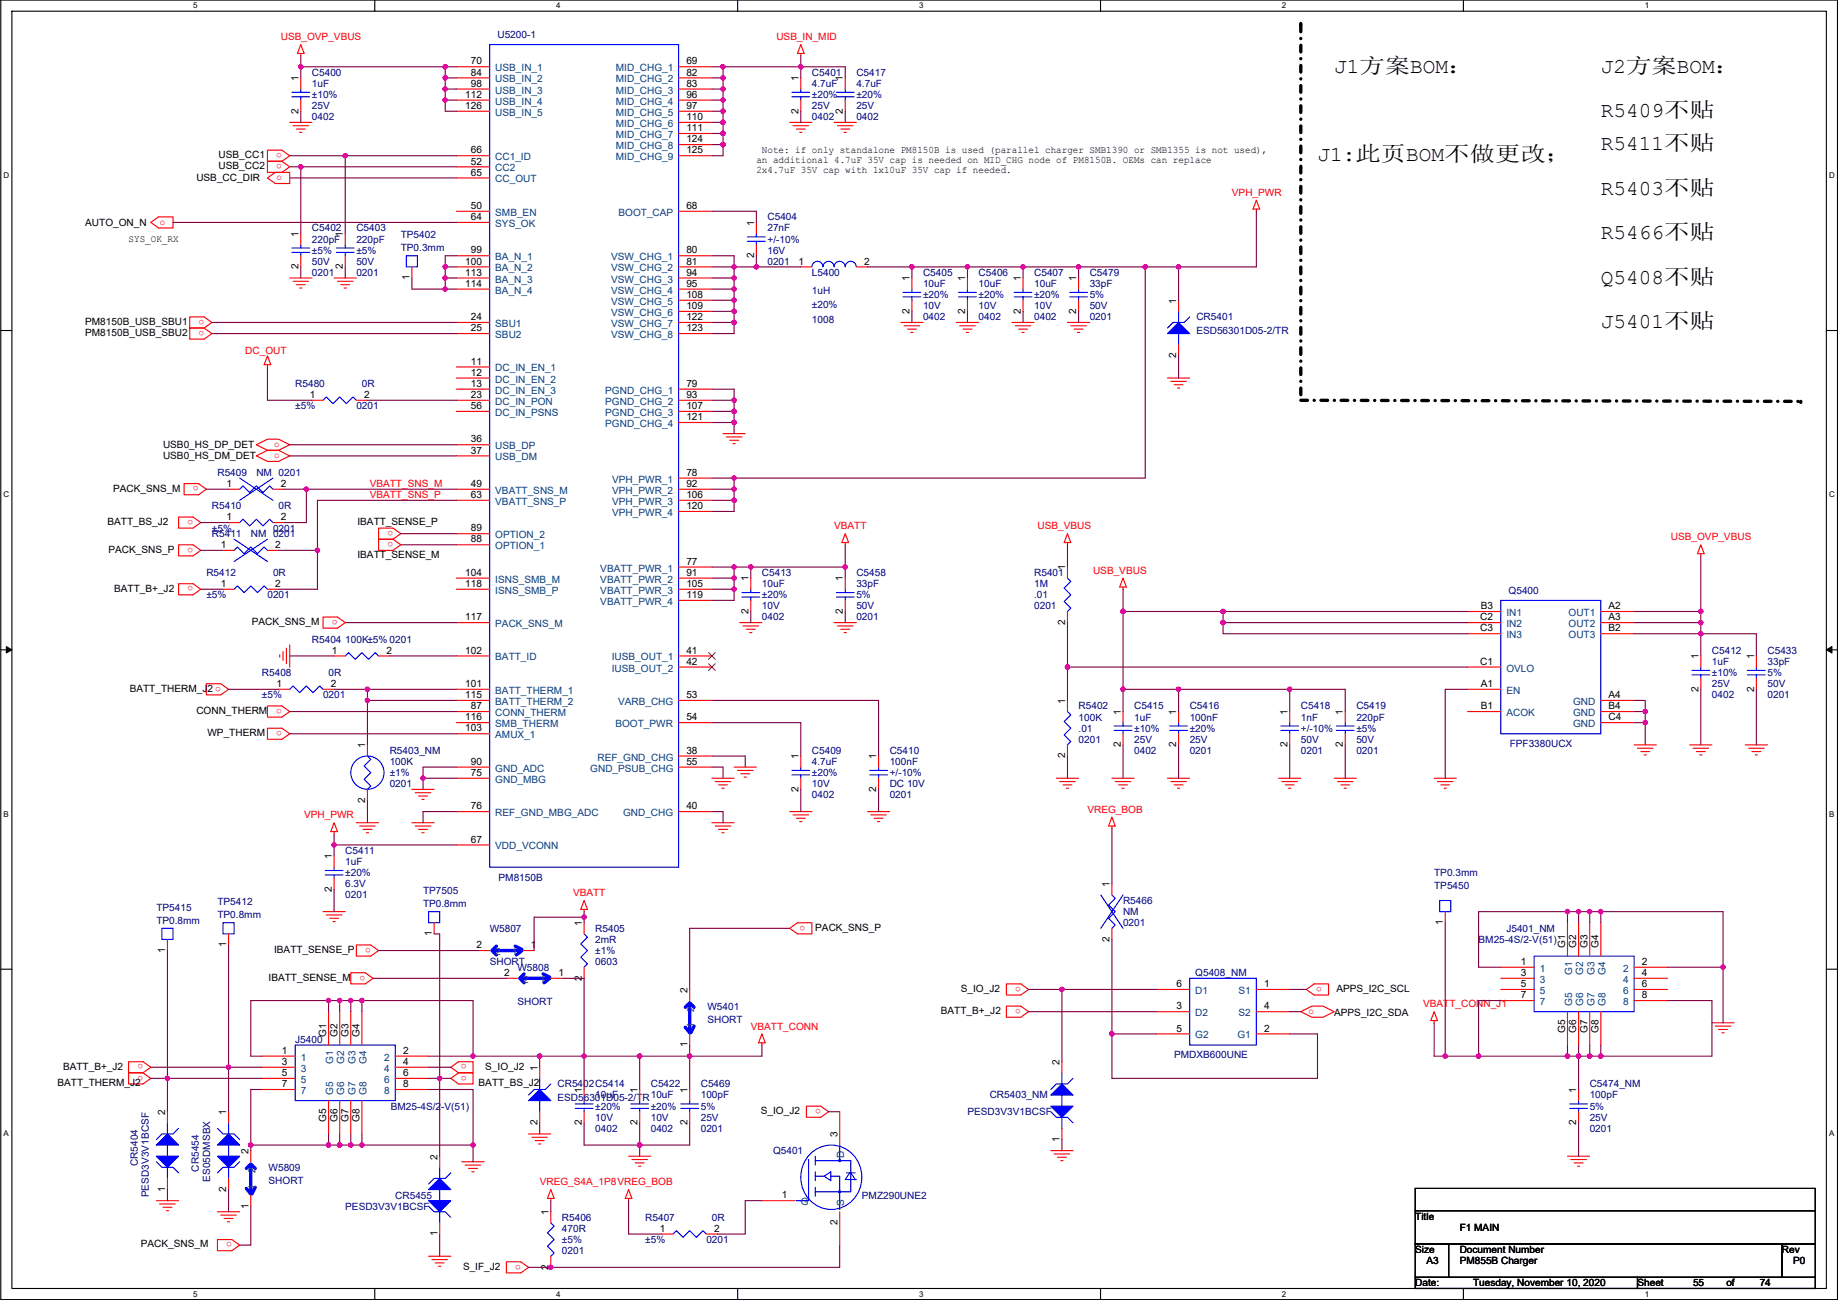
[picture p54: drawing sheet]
<svg xmlns="http://www.w3.org/2000/svg" width="420mm" height="297mm" viewBox="0 0 420 297" stroke-linecap="round" stroke-linejoin="round" font-family="sans-serif">
<defs><g id="words">
<g font-size="4.8">
<text x="305" y="16.6">J1方案BOM：</text>
<text x="365.9" y="16.6">J2方案BOM：</text>
<text x="365.9" y="26.7">R5409不贴</text>
<text x="365.9" y="34.4">R5411不贴</text>
<text x="301.2" y="36.9">J1:此页BOM不做更改；</text>
<text x="365.9" y="44.5">R5403不贴</text>
<text x="365.9" y="54.7">R5466不贴</text>
<text x="365.9" y="64.8">Q5408不贴</text>
<text x="365.9" y="75">J5401不贴</text>
</g>
<g font-size="2.3" fill="#f00">
<text x="64.2" y="9.2">USB_OVP_VBUS</text>
<text x="177.5" y="9.2">USB_IN_MID</text>
<text x="64.4" y="34.9" transform="rotate(180 64.4 34.9)">o</text>
<text x="63.2" y="41.2">o</text>
<text x="64.4" y="37.5" transform="rotate(180 64.4 37.5)">o</text>
<text x="281.6" y="44.7">VPH_PWR</text>
<text x="36.5" y="51.4">o</text>
<text x="46.7" y="75.6" transform="rotate(180 46.7 75.6)">o</text>
<text x="46.7" y="73" transform="rotate(180 46.7 73)">o</text>
<text x="56.1" y="80.8">DC_OUT</text>
<text x="62.7" y="102.2">o</text>
<text x="62.7" y="104.7">o</text>
<text x="45.4" y="111.1" transform="rotate(180 45.4 111.1)">o</text>
<text x="84.5" y="111.2">VBATT_SNS_M</text>
<text x="84.5" y="113.7">VBATT_SNS_P</text>
<text x="44.1" y="118.8" transform="rotate(180 44.1 118.8)">o</text>
<text x="44.1" y="125.1" transform="rotate(180 44.1 125.1)">o</text>
<text x="89.8" y="121.3" transform="rotate(180 89.8 121.3)">o</text>
<text x="89.8" y="123.8" transform="rotate(180 89.8 123.8)">o</text>
<text x="190.7" y="120.9">VBATT</text>
<text x="237.2" y="120.9">USB_VBUS</text>
<text x="381.9" y="123.5">USB_OVP_VBUS</text>
<text x="249.9" y="131.1">USB_VBUS</text>
<text x="44.1" y="134" transform="rotate(180 44.1 134)">o</text>
<text x="77.1" y="141.6" transform="rotate(180 77.1 141.6)">o</text>
<text x="50.5" y="156.9" transform="rotate(180 50.5 156.9)">o</text>
<text x="64.4" y="161.9" transform="rotate(180 64.4 161.9)">o</text>
<text x="64.4" y="167" transform="rotate(180 64.4 167)">o</text>
<text x="248.6" y="185.7">VREG_BOB</text>
<text x="69.5" y="187">VPH_PWR</text>
<text x="131" y="204.8">VBATT</text>
<text x="184.1" y="211.5" transform="rotate(180 184.1 211.5)">o</text>
<text x="84.8" y="216.6" transform="rotate(180 84.8 216.6)">o</text>
<text x="83.5" y="222.9" transform="rotate(180 83.5 222.9)">o</text>
<text x="233.4" y="225.4" transform="rotate(180 233.4 225.4)">o</text>
<text x="302.2" y="225.4" transform="rotate(180 302.2 225.4)">o</text>
<text x="233.4" y="230.5" transform="rotate(180 233.4 230.5)">o</text>
<text x="299.1" y="231.7">o</text>
<text x="325.3" y="230.2">VBATT_CONN_J1</text>
<text x="171.6" y="235.2">VBATT_CONN</text>
<text x="32.7" y="245.8" transform="rotate(180 32.7 245.8)">o</text>
<text x="32.7" y="243.2" transform="rotate(180 32.7 243.2)">o</text>
<text x="106.6" y="243.2" transform="rotate(180 106.6 243.2)">o</text>
<text x="106.6" y="245.8" transform="rotate(180 106.6 245.8)">o</text>
<text x="187.6" y="253.4" transform="rotate(180 187.6 253.4)">o</text>
<text x="123.4" y="270.8">VREG_S4A_1P8VREG_BOB</text>
<text x="53" y="283.9" transform="rotate(180 53 283.9)">o</text>
<text x="119.1" y="288.9" transform="rotate(180 119.1 288.9)">o</text>
</g>
<g font-size="2.3" fill="#000080">
<text x="113.7" y="8.7">U5200-1</text>
<text x="71.3" y="17.3">C5400</text>
<text x="185.6" y="17.3">C5401</text>
<text x="195.8" y="17.3">C5417</text>
<text x="71.3" y="19.9">1uF</text>
<text x="71.3" y="22.4">±10%</text>
<text x="185.6" y="19.9">4.7uF</text>
<text x="185.6" y="22.4">±20%</text>
<text x="195.8" y="19.9">4.7uF</text>
<text x="195.8" y="22.4">±20%</text>
<text x="71.3" y="27.5">0402</text>
<text x="71.3" y="24.9">25V</text>
<text x="185.6" y="27.5">0402</text>
<text x="185.6" y="24.9">25V</text>
<text x="195.8" y="27.5">0402</text>
<text x="195.8" y="24.9">25V</text>
<text x="71.3" y="52.9">C5402</text>
<text x="81.5" y="52.9">C5403</text>
<text x="175.4" y="50.3">C5404</text>
<text x="175.4" y="52.9">27nF</text>
<text x="71.3" y="55.4">220pF</text>
<text x="71.3" y="58">±5%</text>
<text x="81.5" y="55.4">220pF</text>
<text x="81.5" y="58">±5%</text>
<text x="91.6" y="54.4">TP5402</text>
<text x="91.6" y="57.4">TP0.3mm</text>
<text x="175.4" y="58">16V</text>
<text x="175.4" y="55.4">+/-10%</text>
<text x="71.3" y="63">0201</text>
<text x="71.3" y="60.5">50V</text>
<text x="81.5" y="63">0201</text>
<text x="81.5" y="60.5">50V</text>
<text x="175.4" y="60.5">0201</text>
<text x="185.6" y="63">L5400</text>
<text x="211" y="63">C5405</text>
<text x="211" y="65.6">10uF</text>
<text x="223.7" y="63">C5406</text>
<text x="223.7" y="65.6">10uF</text>
<text x="236.4" y="63">C5407</text>
<text x="236.4" y="65.6">10uF</text>
<text x="249.1" y="63">C5479</text>
<text x="249.1" y="65.6">33pF</text>
<text x="185.6" y="67.1">1uH</text>
<text x="185.6" y="70.4">±20%</text>
<text x="211" y="70.7">10V</text>
<text x="211" y="68.1">±20%</text>
<text x="223.7" y="70.7">10V</text>
<text x="223.7" y="68.1">±20%</text>
<text x="236.4" y="70.7">10V</text>
<text x="236.4" y="68.1">±20%</text>
<text x="249.1" y="70.7">50V</text>
<text x="249.1" y="68.1">5%</text>
<text x="185.6" y="73.7">1008</text>
<text x="211" y="73.2">0402</text>
<text x="223.7" y="73.2">0402</text>
<text x="236.4" y="73.2">0402</text>
<text x="249.1" y="73.2">0201</text>
<text x="273.5" y="73.2">CR5401</text>
<text x="273.5" y="76.2">ESD56301D05-2/TR</text>
<text x="67.5" y="88.4">R5480</text>
<text x="82.7" y="88.4">0R</text>
<text x="67.5" y="93.5">±5%</text>
<text x="81.5" y="93.5">0201</text>
<text x="49.7" y="108.8">R5409</text>
<text x="58.6" y="108.8">NM 0201</text>
<text x="48.4" y="116.4">R5410</text>
<text x="63.7" y="116.4">0R</text>
<text x="48.4" y="121.5">±5%</text>
<text x="48.4" y="122.7">R5411</text>
<text x="57.3" y="122.7">NM 0201</text>
<text x="62.4" y="121.5">0201</text>
<text x="47.2" y="131.6">R5412</text>
<text x="62.4" y="131.6">0R</text>
<text x="174.2" y="131.6">C5413</text>
<text x="195.8" y="131.6">C5458</text>
<text x="236.4" y="131.6">R5401</text>
<text x="47.2" y="136.7">±5%</text>
<text x="61.1" y="136.7">0201</text>
<text x="174.2" y="134.2">10uF</text>
<text x="174.2" y="136.7">±20%</text>
<text x="195.8" y="134.2">33pF</text>
<text x="195.8" y="136.7">5%</text>
<text x="236.4" y="134.2">1M</text>
<text x="236.4" y="136.7">.01</text>
<text x="344.9" y="135.7">Q5400</text>
<text x="174.2" y="141.8">0402</text>
<text x="174.2" y="139.2">10V</text>
<text x="195.8" y="141.8">0201</text>
<text x="195.8" y="139.2">50V</text>
<text x="236.4" y="139.2">0201</text>
<text x="71.3" y="146.9">R5404 100K±5% 0201</text>
<text x="391.3" y="149.4">C5412</text>
<text x="404" y="149.4">C5433</text>
<text x="59.9" y="154.5">R5408</text>
<text x="75.1" y="154.5">0R</text>
<text x="391.3" y="151.9">1uF</text>
<text x="391.3" y="154.5">±10%</text>
<text x="404" y="151.9">33pF</text>
<text x="404" y="154.5">5%</text>
<text x="59.9" y="159.6">±5%</text>
<text x="73.8" y="159.6">0201</text>
<text x="391.3" y="159.6">0402</text>
<text x="391.3" y="157">25V</text>
<text x="404" y="159.6">0201</text>
<text x="404" y="157">50V</text>
<text x="246.6" y="162.1">R5402</text>
<text x="246.6" y="164.6">100K</text>
<text x="246.6" y="167.2">.01</text>
<text x="259.3" y="162.1">C5415</text>
<text x="259.3" y="164.6">1uF</text>
<text x="259.3" y="167.2">±10%</text>
<text x="272" y="162.1">C5416</text>
<text x="272" y="164.6">100nF</text>
<text x="272" y="167.2">±20%</text>
<text x="297.4" y="162.1">C5418</text>
<text x="297.4" y="164.6">1nF</text>
<text x="297.4" y="167.2">+/-10%</text>
<text x="310.1" y="162.1">C5419</text>
<text x="310.1" y="164.6">220pF</text>
<text x="310.1" y="167.2">±5%</text>
<text x="89.1" y="172.3">R5403_NM</text>
<text x="185.6" y="172.3">C5409</text>
<text x="203.4" y="172.3">C5410</text>
<text x="246.6" y="169.7">0201</text>
<text x="259.3" y="172.3">0402</text>
<text x="259.3" y="169.7">25V</text>
<text x="272" y="172.3">0201</text>
<text x="272" y="169.7">25V</text>
<text x="297.4" y="172.3">0201</text>
<text x="297.4" y="169.7">50V</text>
<text x="310.1" y="172.3">0201</text>
<text x="310.1" y="169.7">50V</text>
<text x="345.1" y="170.7">FPF3380UCX</text>
<text x="89.1" y="174.8">100K</text>
<text x="89.1" y="177.3">±1%</text>
<text x="89.1" y="179.9">0201</text>
<text x="185.6" y="174.8">4.7uF</text>
<text x="185.6" y="179.9">10V</text>
<text x="185.6" y="177.3">±20%</text>
<text x="203.4" y="174.8">100nF</text>
<text x="203.4" y="179.9">DC 10V</text>
<text x="203.4" y="177.3">+/-10%</text>
<text x="185.6" y="182.4">0402</text>
<text x="203.4" y="182.4">0201</text>
<text x="78.9" y="195.1">C5411</text>
<text x="78.9" y="197.7">1uF</text>
<text x="78.9" y="202.7">6.3V</text>
<text x="78.9" y="200.2">±20%</text>
<text x="114" y="201.2">PM8150B</text>
<text x="327.8" y="203.2">TP5450</text>
<text x="327.8" y="200.2">TP0.3mm</text>
<text x="35.7" y="208.1">TP5415</text>
<text x="49.7" y="206.8">TP5412</text>
<text x="49.7" y="209.8">TP0.8mm</text>
<text x="78.9" y="205.3">0201</text>
<text x="96.7" y="204.3">TP7505</text>
<text x="96.7" y="207.3">TP0.8mm</text>
<text x="256.7" y="206.5">R5466</text>
<text x="256.7" y="209.1">NM</text>
<text x="35.7" y="211.1">TP0.8mm</text>
<text x="111.9" y="212.9">W5807</text>
<text x="136.1" y="212.9">R5405</text>
<text x="136.1" y="215.4">2mR</text>
<text x="256.7" y="211.6">0201</text>
<text x="338" y="215.4">BM25-4S/2-V(51)</text>
<text x="344.3" y="212.9">J5401_NM</text>
<text x="111.9" y="220.5">SHORT</text>
<text x="118.3" y="221.8">W5808</text>
<text x="136.1" y="218">±1%</text>
<text x="136.1" y="220.5">0603</text>
<text x="273.2" y="223.1">Q5408_NM</text>
<text x="118.3" y="229.7">SHORT</text>
<text x="161.7" y="230.7">W5401</text>
<text x="161.7" y="233.7">SHORT</text>
<text x="67.5" y="238.3">J5400</text>
<text x="268.4" y="241.9">PMDXB600UNE</text>
<text x="127.4" y="248.5">CR5402C5414</text>
<text x="127.4" y="251.5">ESD56301D05-2/TR10uF</text>
<text x="136.1" y="251">10uF</text>
<text x="148.8" y="248.5">C5422</text>
<text x="160.2" y="248.5">C5469</text>
<text x="160.2" y="251">100pF</text>
<text x="226.2" y="251">CR5403_NM</text>
<text x="363.4" y="248.5">C5474_NM</text>
<text x="363.4" y="251">100pF</text>
<text x="89.3" y="253.5">BM25-4S/2-V(51)</text>
<text x="136.1" y="256.1">10V</text>
<text x="136.1" y="253.5">±20%</text>
<text x="148.8" y="256.1">10V</text>
<text x="148.8" y="253.5">±20%</text>
<text x="160.2" y="256.1">25V</text>
<text x="160.2" y="253.5">5%</text>
<text x="221.2" y="254.8">PESD3V3V1BCSF</text>
<text x="363.4" y="256.1">25V</text>
<text x="363.4" y="253.5">5%</text>
<text x="136.1" y="258.6">0402</text>
<text x="148.8" y="258.6">0402</text>
<text x="160.2" y="258.6">0201</text>
<text x="176.7" y="263.7">Q5401</text>
<text x="363.4" y="258.6">0201</text>
<text x="31.5" y="266.5" transform="rotate(-90 31.5 266.5)">CR5404</text>
<text x="45.5" y="267.7" transform="rotate(-90 45.5 267.7)">CR5454</text>
<text x="61.4" y="267.5">W5809</text>
<text x="34" y="273.6" transform="rotate(-90 34 273.6)">PESD3V3V1BCSF</text>
<text x="48" y="270" transform="rotate(-90 48 270)">ES05DMSBX</text>
<text x="61.4" y="270.6">SHORT</text>
<text x="90.3" y="273.9">CR5455</text>
<text x="197" y="273.9">PMZ290UNE2</text>
<text x="78.9" y="276.4">PESD3V3V1BCSF</text>
<text x="128.4" y="278.9">R5406</text>
<text x="128.4" y="281.5">470R</text>
<text x="147.5" y="278.9">R5407</text>
<text x="162.7" y="278.9">0R</text>
<text x="128.4" y="284">±5%</text>
<text x="128.4" y="286.6">0201</text>
<text x="147.5" y="284">±5%</text>
<text x="161.5" y="284">0201</text>
</g>
<g font-size="2.3">
<text x="107.6" y="14.7">70</text>
<text x="107.6" y="17.3">84</text>
<text x="156.9" y="14.7">69</text>
<text x="156.9" y="17.3">82</text>
<text x="68.2" y="18.6" transform="rotate(-90 68.2 18.6)">1</text>
<text x="106.4" y="22.4">112</text>
<text x="107.6" y="19.8">98</text>
<text x="156.9" y="19.8">83</text>
<text x="156.9" y="22.4">96</text>
<text x="182.5" y="18.6" transform="rotate(-90 182.5 18.6)">1</text>
<text x="192.7" y="18.6" transform="rotate(-90 192.7 18.6)">1</text>
<text x="68.2" y="26" transform="rotate(-90 68.2 26)">2</text>
<text x="106.4" y="24.9">126</text>
<text x="156.9" y="24.9">97</text>
<text x="156.9" y="27.4">110</text>
<text x="156.9" y="30">111</text>
<text x="182.5" y="26" transform="rotate(-90 182.5 26)">2</text>
<text x="192.7" y="26" transform="rotate(-90 192.7 26)">2</text>
<text x="107.6" y="35.1">66</text>
<text x="156.9" y="32.5">124</text>
<text x="156.9" y="35.1">125</text>
<text x="174.2" y="34.9">Note: if only standalone PM8150B is used (parallel charger SMB1390 or SMB1355 is not used),</text>
<text x="44.9" y="41.4">USB_CC_DIR</text>
<text x="50" y="38.7">USB_CC2</text>
<text x="50" y="36.1">USB_CC1</text>
<text x="107.6" y="37.6">52</text>
<text x="107.6" y="40.1">65</text>
<text x="172.9" y="37.1">an additional 4.7uF 35V cap is needed on MID_CHG node of PM8150B. OEMs can replace</text>
<text x="172.9" y="39.4">2x4.7uF 35V cap with 1x10uF 35V cap if needed.</text>
<text x="107.6" y="47.8">50</text>
<text x="156.9" y="47.8">68</text>
<text x="19.5" y="51.6">AUTO_ON_N</text>
<text x="107.6" y="50.3">64</text>
<text x="172.4" y="51.6" transform="rotate(-90 172.4 51.6)">1</text>
<text x="29.4" y="55.2">SYS_OK_RX</text>
<text x="68.2" y="54.1" transform="rotate(-90 68.2 54.1)">1</text>
<text x="78.4" y="54.1" transform="rotate(-90 78.4 54.1)">1</text>
<text x="107.6" y="57.9">99</text>
<text x="156.9" y="57.9">80</text>
<text x="172.4" y="59" transform="rotate(-90 172.4 59)">2</text>
<text x="68.2" y="61.5" transform="rotate(-90 68.2 61.5)">2</text>
<text x="78.4" y="61.5" transform="rotate(-90 78.4 61.5)">2</text>
<text x="93.6" y="64.1" transform="rotate(-90 93.6 64.1)">1</text>
<text x="106.4" y="60.5">100</text>
<text x="106.4" y="63">113</text>
<text x="106.4" y="65.5">114</text>
<text x="156.9" y="60.5">81</text>
<text x="156.9" y="63">94</text>
<text x="156.9" y="65.5">95</text>
<text x="182.6" y="60.5">1</text>
<text x="197.5" y="60.5">2</text>
<text x="207.9" y="64.3" transform="rotate(-90 207.9 64.3)">1</text>
<text x="220.6" y="64.3" transform="rotate(-90 220.6 64.3)">1</text>
<text x="233.3" y="64.3" transform="rotate(-90 233.3 64.3)">1</text>
<text x="246" y="64.3" transform="rotate(-90 246 64.3)">1</text>
<text x="156.9" y="68.1">108</text>
<text x="156.9" y="70.6">109</text>
<text x="207.9" y="71.7" transform="rotate(-90 207.9 71.7)">2</text>
<text x="220.6" y="71.7" transform="rotate(-90 220.6 71.7)">2</text>
<text x="233.3" y="71.7" transform="rotate(-90 233.3 71.7)">2</text>
<text x="246" y="71.7" transform="rotate(-90 246 71.7)">2</text>
<text x="268.9" y="69.4" transform="rotate(-90 268.9 69.4)">1</text>
<text x="19.5" y="76.8">PM8150B_USB_SBU2</text>
<text x="19.5" y="74.2">PM8150B_USB_SBU1</text>
<text x="107.6" y="73.2">24</text>
<text x="107.6" y="75.7">25</text>
<text x="156.9" y="73.2">122</text>
<text x="156.9" y="75.7">123</text>
<text x="107.6" y="83.3">11</text>
<text x="268.9" y="81.8" transform="rotate(-90 268.9 81.8)">2</text>
<text x="107.6" y="85.9">12</text>
<text x="107.6" y="88.4">13</text>
<text x="156.9" y="88.4">79</text>
<text x="70.8" y="90.9">1</text>
<text x="83.2" y="90.9">2</text>
<text x="107.6" y="90.9">23</text>
<text x="107.6" y="93.5">56</text>
<text x="156.9" y="90.9">93</text>
<text x="156.9" y="93.5">107</text>
<text x="107.6" y="101.1">36</text>
<text x="156.9" y="96">121</text>
<text x="37.3" y="102.4">USB0_HS_DP_DET</text>
<text x="37.3" y="104.9">USB0_HS_DM_DET</text>
<text x="107.6" y="103.6">37</text>
<text x="25.8" y="112.3">PACK_SNS_M</text>
<text x="51.7" y="111.3">1</text>
<text x="64.2" y="111.3">2</text>
<text x="107.6" y="111.3">49</text>
<text x="107.6" y="113.8">63</text>
<text x="156.9" y="108.7">78</text>
<text x="156.9" y="111.3">92</text>
<text x="156.9" y="113.8">106</text>
<text x="24.6" y="119.9">BATT_BS_J2</text>
<text x="51.7" y="118.9">1</text>
<text x="64.2" y="118.9">2</text>
<text x="81.7" y="119.9">IBATT_SENSE_P</text>
<text x="156.9" y="116.3">120</text>
<text x="50.5" y="125.2">1</text>
<text x="62.9" y="125.2">2</text>
<text x="107.6" y="121.4">89</text>
<text x="107.6" y="124">88</text>
<text x="24.8" y="126.3">PACK_SNS_P</text>
<text x="81.7" y="127.6">IBATT_SENSE_M</text>
<text x="106.4" y="131.6">104</text>
<text x="156.9" y="129">77</text>
<text x="156.9" y="131.6">91</text>
<text x="243.5" y="130.3" transform="rotate(-90 243.5 130.3)">1</text>
<text x="26.1" y="135.2">BATT_B+_J2</text>
<text x="50.5" y="134.1">1</text>
<text x="62.9" y="134.1">2</text>
<text x="106.4" y="134.1">118</text>
<text x="156.9" y="134.1">105</text>
<text x="156.9" y="136.7">119</text>
<text x="171.1" y="132.9" transform="rotate(-90 171.1 132.9)">1</text>
<text x="192.7" y="132.9" transform="rotate(-90 192.7 132.9)">1</text>
<text x="57.6" y="142.8">PACK_SNS_M</text>
<text x="106.4" y="141.7">117</text>
<text x="171.1" y="140.3" transform="rotate(-90 171.1 140.3)">2</text>
<text x="192.7" y="140.3" transform="rotate(-90 192.7 140.3)">2</text>
<text x="243.5" y="142.8" transform="rotate(-90 243.5 142.8)">2</text>
<text x="338.4" y="141.7">C2</text>
<text x="338.5" y="139.2">B3</text>
<text x="367.7" y="139.2">A2</text>
<text x="367.7" y="141.7">A3</text>
<text x="75.9" y="149.4">1</text>
<text x="88.3" y="149.4">2</text>
<text x="106.4" y="149.4">102</text>
<text x="156.9" y="149.4">41</text>
<text x="338.4" y="144.3">C3</text>
<text x="367.7" y="144.3">B2</text>
<text x="156.9" y="151.9">42</text>
<text x="338.4" y="151.9">C1</text>
<text x="388.3" y="150.6" transform="rotate(-90 388.3 150.6)">1</text>
<text x="401" y="150.6" transform="rotate(-90 401 150.6)">1</text>
<text x="29.6" y="158">BATT_THERM_J2</text>
<text x="63.2" y="157">1</text>
<text x="75.6" y="157">2</text>
<text x="106.4" y="157">101</text>
<text x="106.4" y="159.5">115</text>
<text x="156.9" y="159.5">53</text>
<text x="243.5" y="160.8" transform="rotate(-90 243.5 160.8)">1</text>
<text x="338.5" y="157">A1</text>
<text x="367.7" y="159.5">A4</text>
<text x="388.3" y="158" transform="rotate(-90 388.3 158)">2</text>
<text x="401" y="158" transform="rotate(-90 401 158)">2</text>
<text x="44.9" y="163.1">CONN_THERM</text>
<text x="106.4" y="164.6">116</text>
<text x="106.4" y="167.1">103</text>
<text x="107.6" y="162.1">87</text>
<text x="156.9" y="164.6">54</text>
<text x="256.2" y="163.3" transform="rotate(-90 256.2 163.3)">1</text>
<text x="268.9" y="163.3" transform="rotate(-90 268.9 163.3)">1</text>
<text x="294.3" y="163.3" transform="rotate(-90 294.3 163.3)">1</text>
<text x="307" y="163.3" transform="rotate(-90 307 163.3)">1</text>
<text x="338.5" y="162.1">B1</text>
<text x="367.7" y="162.1">B4</text>
<text x="367.7" y="164.6">C4</text>
<text x="47.4" y="168.2">WP_THERM</text>
<text x="83.5" y="171" transform="rotate(-90 83.5 171)">1</text>
<text x="156.9" y="172.2">38</text>
<text x="182.5" y="173.5" transform="rotate(-90 182.5 173.5)">1</text>
<text x="200.3" y="173.5" transform="rotate(-90 200.3 173.5)">1</text>
<text x="243.5" y="173.3" transform="rotate(-90 243.5 173.3)">2</text>
<text x="256.2" y="170.7" transform="rotate(-90 256.2 170.7)">2</text>
<text x="268.9" y="170.7" transform="rotate(-90 268.9 170.7)">2</text>
<text x="294.3" y="170.7" transform="rotate(-90 294.3 170.7)">2</text>
<text x="307" y="170.7" transform="rotate(-90 307 170.7)">2</text>
<text x="107.6" y="174.8">90</text>
<text x="107.6" y="177.3">75</text>
<text x="156.9" y="174.8">55</text>
<text x="83.5" y="183.4" transform="rotate(-90 83.5 183.4)">2</text>
<text x="107.6" y="184.9">76</text>
<text x="156.9" y="184.9">40</text>
<text x="182.5" y="180.9" transform="rotate(-90 182.5 180.9)">2</text>
<text x="200.3" y="180.9" transform="rotate(-90 200.3 180.9)">2</text>
<text x="75.9" y="196.4" transform="rotate(-90 75.9 196.4)">1</text>
<text x="107.6" y="192.5">67</text>
<text x="75.9" y="203.8" transform="rotate(-90 75.9 203.8)">2</text>
<text x="253.6" y="202.7" transform="rotate(-90 253.6 202.7)">1</text>
<text x="98.7" y="213.9" transform="rotate(-90 98.7 213.9)">1</text>
<text x="133" y="211.6" transform="rotate(-90 133 211.6)">1</text>
<text x="186.4" y="212.6">PACK_SNS_P</text>
<text x="253.6" y="215.2" transform="rotate(-90 253.6 215.2)">2</text>
<text x="329.8" y="211.4" transform="rotate(-90 329.8 211.4)">1</text>
<text x="37.8" y="217.7" transform="rotate(-90 37.8 217.7)">1</text>
<text x="51.7" y="216.5" transform="rotate(-90 51.7 216.5)">1</text>
<text x="62.7" y="217.7">IBATT_SENSE_P</text>
<text x="108.9" y="216.7">2</text>
<text x="121.3" y="216.7">1</text>
<text x="347.7" y="220.5">1</text>
<text x="357.8" y="216.7" transform="rotate(-90 357.8 216.7)">G1</text>
<text x="360.3" y="216.7" transform="rotate(-90 360.3 216.7)">G2</text>
<text x="362.9" y="216.7" transform="rotate(-90 362.9 216.7)">G3</text>
<text x="365.4" y="216.7" transform="rotate(-90 365.4 216.7)">G4</text>
<text x="375.3" y="220.5">2</text>
<text x="61.4" y="224.1">IBATT_SENSE_M</text>
<text x="115.2" y="223">2</text>
<text x="127.7" y="223">1</text>
<text x="133" y="224.1" transform="rotate(-90 133 224.1)">2</text>
<text x="157.1" y="226.8" transform="rotate(-90 157.1 226.8)">2</text>
<text x="219.6" y="226.6">S_IO_J2</text>
<text x="268.9" y="225.6">6</text>
<text x="289" y="225.6">1</text>
<text x="305.5" y="226.6">APPS_I2C_SCL</text>
<text x="347.7" y="223">3</text>
<text x="347.7" y="225.6">5</text>
<text x="375.3" y="225.6">6</text>
<text x="375.3" y="223">4</text>
<text x="215.1" y="231.7">BATT_B+_J2</text>
<text x="268.9" y="230.6">3</text>
<text x="289" y="230.6">4</text>
<text x="305" y="232.2">APPS_I2C_SDA</text>
<text x="347.7" y="228.1">7</text>
<text x="375.3" y="228.1">8</text>
<text x="74.6" y="237" transform="rotate(-90 74.6 237)">G1</text>
<text x="77.1" y="237" transform="rotate(-90 77.1 237)">G2</text>
<text x="79.7" y="237" transform="rotate(-90 79.7 237)">G3</text>
<text x="82.2" y="237" transform="rotate(-90 82.2 237)">G4</text>
<text x="157.1" y="239.3" transform="rotate(-90 157.1 239.3)">1</text>
<text x="268.9" y="235.7">5</text>
<text x="289" y="235.7">2</text>
<text x="357.8" y="236" transform="rotate(-90 357.8 236)">G5</text>
<text x="360.3" y="236" transform="rotate(-90 360.3 236)">G6</text>
<text x="362.9" y="236" transform="rotate(-90 362.9 236)">G7</text>
<text x="365.4" y="236" transform="rotate(-90 365.4 236)">G8</text>
<text x="14.4" y="244.4">BATT_B+_J2</text>
<text x="64.4" y="240.8">1</text>
<text x="64.4" y="243.3">3</text>
<text x="64.4" y="245.9">5</text>
<text x="92.1" y="240.8">2</text>
<text x="92.1" y="245.9">6</text>
<text x="92.1" y="243.3">4</text>
<text x="110.9" y="244.4">S_IO_J2</text>
<text x="122.8" y="244.6" transform="rotate(-90 122.8 244.6)">1</text>
<text x="242.2" y="243.4" transform="rotate(-90 242.2 243.4)">2</text>
<text x="13.1" y="248.2">BATT_THERM_J2</text>
<text x="64.4" y="248.4">7</text>
<text x="92.1" y="248.4">8</text>
<text x="109.4" y="248.2">BATT_BS_J2</text>
<text x="133" y="249.7" transform="rotate(-90 133 249.7)">1</text>
<text x="145.7" y="249.7" transform="rotate(-90 145.7 249.7)">1</text>
<text x="157.1" y="249.7" transform="rotate(-90 157.1 249.7)">1</text>
<text x="360.3" y="249.7" transform="rotate(-90 360.3 249.7)">1</text>
<text x="37.8" y="254.8" transform="rotate(-90 37.8 254.8)">2</text>
<text x="51.7" y="254.8" transform="rotate(-90 51.7 254.8)">1</text>
<text x="74.6" y="256.3" transform="rotate(-90 74.6 256.3)">G5</text>
<text x="77.1" y="256.3" transform="rotate(-90 77.1 256.3)">G6</text>
<text x="79.7" y="256.3" transform="rotate(-90 79.7 256.3)">G7</text>
<text x="82.2" y="256.3" transform="rotate(-90 82.2 256.3)">G8</text>
<text x="122.8" y="257.1" transform="rotate(-90 122.8 257.1)">2</text>
<text x="133" y="257.1" transform="rotate(-90 133 257.1)">2</text>
<text x="145.7" y="257.1" transform="rotate(-90 145.7 257.1)">2</text>
<text x="157.1" y="257.1" transform="rotate(-90 157.1 257.1)">2</text>
<text x="173.9" y="254.6">S_IO_J2</text>
<text x="360.3" y="257.1" transform="rotate(-90 360.3 257.1)">2</text>
<text x="56.8" y="263.7" transform="rotate(-90 56.8 263.7)">2</text>
<text x="191.4" y="259.9" transform="rotate(-90 191.4 259.9)">3</text>
<text x="242.2" y="260.9" transform="rotate(-90 242.2 260.9)">1</text>
<text x="100" y="264.9" transform="rotate(-90 100 264.9)">2</text>
<text x="37.8" y="272.3" transform="rotate(-90 37.8 272.3)">1</text>
<text x="51.7" y="272.3" transform="rotate(-90 51.7 272.3)">2</text>
<text x="178.7" y="273.8">1</text>
<text x="56.8" y="276.1" transform="rotate(-90 56.8 276.1)">1</text>
<text x="125.4" y="277.6" transform="rotate(-90 125.4 277.6)">1</text>
<text x="150.8" y="281.4">1</text>
<text x="163.2" y="281.4">2</text>
<text x="191.4" y="280" transform="rotate(-90 191.4 280)">2</text>
<text x="323.5" y="278.7">Title</text>
<text x="333.7" y="281.2">F1 MAIN</text>
<text x="32.2" y="285">PACK_SNS_M</text>
<text x="100" y="282.5" transform="rotate(-90 100 282.5)">1</text>
<text x="323.5" y="286.3">Size</text>
<text x="333.7" y="286.3">Document Number</text>
<text x="407.3" y="286.3">Rev</text>
<text x="105.8" y="290.1">S_IF_J2</text>
<text x="125.4" y="290.1" transform="rotate(-90 125.4 290.1)">2</text>
<text x="323.5" y="293.9">Date:</text>
<text x="326.1" y="288.8">A3</text>
<text x="333.7" y="288.8">PM855B Charger</text>
<text x="336.7" y="293.9">Tuesday, November 10, 2020</text>
<text x="374.3" y="293.9">Sheet</text>
<text x="387" y="293.9">55</text>
<text x="394.6" y="293.9">of</text>
<text x="402.3" y="293.9">74</text>
<text x="409.9" y="288.8">P0</text>
</g>
<g font-size="2.3" fill="#004080">
<text x="113.2" y="16.3">USB_IN_1</text>
<text x="140.8" y="16.3">MID_CHG_1</text>
<text x="113.2" y="18.8">USB_IN_2</text>
<text x="113.2" y="21.4">USB_IN_3</text>
<text x="113.2" y="23.9">USB_IN_4</text>
<text x="140.8" y="18.8">MID_CHG_2</text>
<text x="140.8" y="21.4">MID_CHG_3</text>
<text x="140.8" y="23.9">MID_CHG_4</text>
<text x="113.2" y="26.5">USB_IN_5</text>
<text x="140.8" y="26.5">MID_CHG_5</text>
<text x="140.8" y="29">MID_CHG_6</text>
<text x="140.8" y="31.5">MID_CHG_7</text>
<text x="140.8" y="34.1">MID_CHG_8</text>
<text x="113.2" y="36.6">CC1_ID</text>
<text x="113.2" y="39.2">CC2</text>
<text x="113.2" y="41.7">CC_OUT</text>
<text x="140.8" y="36.6">MID_CHG_9</text>
<text x="113.2" y="49.3">SMB_EN</text>
<text x="113.2" y="51.9">SYS_OK</text>
<text x="141.4" y="49.3">BOOT_CAP</text>
<text x="113.2" y="59.5">BA_N_1</text>
<text x="139.7" y="59.5">VSW_CHG_1</text>
<text x="113.2" y="62">BA_N_2</text>
<text x="113.2" y="64.6">BA_N_3</text>
<text x="139.7" y="62">VSW_CHG_2</text>
<text x="139.7" y="64.6">VSW_CHG_3</text>
<text x="113.2" y="67.1">BA_N_4</text>
<text x="139.7" y="67.1">VSW_CHG_4</text>
<text x="139.7" y="69.6">VSW_CHG_5</text>
<text x="113.2" y="74.7">SBU1</text>
<text x="113.2" y="77.3">SBU2</text>
<text x="139.7" y="72.2">VSW_CHG_6</text>
<text x="139.7" y="74.7">VSW_CHG_7</text>
<text x="139.7" y="77.3">VSW_CHG_8</text>
<text x="113.2" y="84.9">DC_IN_EN_1</text>
<text x="113.2" y="87.4">DC_IN_EN_2</text>
<text x="113.2" y="90">DC_IN_EN_3</text>
<text x="138.4" y="90">PGND_CHG_1</text>
<text x="113.2" y="92.5">DC_IN_PON</text>
<text x="113.2" y="95">DC_IN_PSNS</text>
<text x="138.4" y="92.5">PGND_CHG_2</text>
<text x="138.4" y="95">PGND_CHG_3</text>
<text x="138.4" y="97.6">PGND_CHG_4</text>
<text x="113.2" y="102.7">USB_DP</text>
<text x="113.2" y="105.2">USB_DM</text>
<text x="113.2" y="112.8">VBATT_SNS_M</text>
<text x="139.9" y="110.3">VPH_PWR_1</text>
<text x="139.9" y="112.8">VPH_PWR_2</text>
<text x="113.2" y="115.4">VBATT_SNS_P</text>
<text x="139.9" y="115.4">VPH_PWR_3</text>
<text x="139.9" y="117.9">VPH_PWR_4</text>
<text x="113.2" y="123">OPTION_2</text>
<text x="113.2" y="125.5">OPTION_1</text>
<text x="137.2" y="130.6">VBATT_PWR_1</text>
<text x="113.2" y="133.1">ISNS_SMB_M</text>
<text x="113.2" y="135.7">ISNS_SMB_P</text>
<text x="137.2" y="133.1">VBATT_PWR_2</text>
<text x="137.2" y="135.7">VBATT_PWR_3</text>
<text x="113.2" y="143.3">PACK_SNS_M</text>
<text x="137.2" y="138.2">VBATT_PWR_4</text>
<text x="344.3" y="140.8">IN1</text>
<text x="344.3" y="143.3">IN2</text>
<text x="358.6" y="140.8">OUT1</text>
<text x="358.6" y="143.3">OUT2</text>
<text x="344.3" y="145.8">IN3</text>
<text x="358.6" y="145.8">OUT3</text>
<text x="113.2" y="150.9">BATT_ID</text>
<text x="139.9" y="150.9">IUSB_OUT_1</text>
<text x="139.9" y="153.5">IUSB_OUT_2</text>
<text x="344.3" y="153.5">OVLO</text>
<text x="113.2" y="158.5">BATT_THERM_1</text>
<text x="113.2" y="161.1">BATT_THERM_2</text>
<text x="141.3" y="161.1">VARB_CHG</text>
<text x="344.3" y="158.5">EN</text>
<text x="359.6" y="161.1">GND</text>
<text x="113.2" y="163.6">CONN_THERM</text>
<text x="113.2" y="166.2">SMB_THERM</text>
<text x="140.7" y="166.2">BOOT_PWR</text>
<text x="344.3" y="163.6">ACOK</text>
<text x="359.6" y="163.6">GND</text>
<text x="359.6" y="166.2">GND</text>
<text x="113.2" y="168.7">AMUX_1</text>
<text x="136.6" y="173.8">REF_GND_CHG</text>
<text x="113.2" y="176.3">GND_ADC</text>
<text x="113.2" y="178.9">GND_MBG</text>
<text x="134.9" y="176.3">GND_PSUB_CHG</text>
<text x="113.2" y="186.5">REF_GND_MBG_ADC</text>
<text x="142.4" y="186.5">GND_CHG</text>
<text x="113.2" y="194.1">VDD_VCONN</text>
<text x="113.2" y="218.2">2</text>
<text x="117" y="218.2">1</text>
<text x="119.6" y="224.6">2</text>
<text x="123.4" y="224.6">1</text>
<text x="273.2" y="227.1">D1</text>
<text x="283.1" y="227.1">S1</text>
<text x="352" y="222">1</text>
<text x="352" y="224.6">3</text>
<text x="352" y="227.1">5</text>
<text x="359.4" y="222.8" transform="rotate(-90 359.4 222.8)">G1</text>
<text x="361.9" y="222.8" transform="rotate(-90 361.9 222.8)">G2</text>
<text x="364.5" y="222.8" transform="rotate(-90 364.5 222.8)">G3</text>
<text x="367" y="222.8" transform="rotate(-90 367 222.8)">G4</text>
<text x="371" y="222">2</text>
<text x="371" y="227.1">6</text>
<text x="371" y="224.6">4</text>
<text x="158.7" y="231.2" transform="rotate(-90 158.7 231.2)">2</text>
<text x="273.2" y="232.2">D2</text>
<text x="283.1" y="232.2">S2</text>
<text x="352" y="229.7">7</text>
<text x="359.4" y="229.9" transform="rotate(-90 359.4 229.9)">G5</text>
<text x="361.9" y="229.9" transform="rotate(-90 361.9 229.9)">G6</text>
<text x="364.5" y="229.9" transform="rotate(-90 364.5 229.9)">G7</text>
<text x="367" y="229.9" transform="rotate(-90 367 229.9)">G8</text>
<text x="371" y="229.7">8</text>
<text x="158.7" y="235" transform="rotate(-90 158.7 235)">1</text>
<text x="273.2" y="237.3">G2</text>
<text x="282.9" y="237.3">G1</text>
<text x="68.8" y="242.4">1</text>
<text x="68.8" y="244.9">3</text>
<text x="76.2" y="243.1" transform="rotate(-90 76.2 243.1)">G1</text>
<text x="78.7" y="243.1" transform="rotate(-90 78.7 243.1)">G2</text>
<text x="81.2" y="243.1" transform="rotate(-90 81.2 243.1)">G3</text>
<text x="83.8" y="243.1" transform="rotate(-90 83.8 243.1)">G4</text>
<text x="87.8" y="242.4">2</text>
<text x="87.8" y="244.9">4</text>
<text x="68.8" y="250">7</text>
<text x="68.8" y="247.4">5</text>
<text x="76.2" y="250.2" transform="rotate(-90 76.2 250.2)">G5</text>
<text x="78.7" y="250.2" transform="rotate(-90 78.7 250.2)">G6</text>
<text x="81.2" y="250.2" transform="rotate(-90 81.2 250.2)">G7</text>
<text x="83.8" y="250.2" transform="rotate(-90 83.8 250.2)">G8</text>
<text x="87.8" y="247.4">6</text>
<text x="87.8" y="250">8</text>
<text x="58.4" y="268" transform="rotate(-90 58.4 268)">2</text>
<text x="193" y="264.6" transform="rotate(-90 193 264.6)">D</text>
<text x="58.4" y="271.8" transform="rotate(-90 58.4 271.8)">1</text>
<text x="183.1" y="275.4">G</text>
<text x="193" y="275.6" transform="rotate(-90 193 275.6)">S</text>
</g>
<g font-size="1.8">
<text x="44.2" y="1.9">5</text>
<text x="127.1" y="1.9">4</text>
<text x="210.1" y="1.9">3</text>
<text x="293" y="1.9">2</text>
<text x="376" y="1.9">1</text>
<text x=".8" y="40.7">D</text>
<text x="418.1" y="40.7">D</text>
<text x=".8" y="113.6">C</text>
<text x="418.1" y="113.6">C</text>
<text x=".8" y="186.6">B</text>
<text x="418.1" y="186.6">B</text>
<text x=".8" y="259.5">A</text>
<text x="418.1" y="259.5">A</text>
<text x="44.2" y="296.3">5</text>
<text x="127.1" y="296.3">4</text>
<text x="210.1" y="296.3">3</text>
<text x="293" y="296.3">2</text>
<text x="376" y="296.3">1</text>
</g>
</g></defs>
<path d="M.2 0h419.8v296.9h-419.8zM2.7 2.6h414.8v291.8h-414.8z" fill="none" stroke="#000" stroke-width=".25"/>
<g fill="#fff">
<path d="M44.2 .3h1v2h-1z"/>
<path d="M44.2 294.7h1v2h-1z"/>
</g>
<path d="M85.7 0v2.6M85.7 294.4v2.5" fill="none" stroke="#000" stroke-width=".25"/>
<g fill="#fff">
<path d="M127.1 .3h1v2h-1z"/>
<path d="M127.1 294.7h1v2h-1z"/>
</g>
<path d="M168.6 0v2.6M168.6 294.4v2.5" fill="none" stroke="#000" stroke-width=".25"/>
<g fill="#fff">
<path d="M210.1 .3h1v2h-1z"/>
<path d="M210.1 294.7h1v2h-1z"/>
</g>
<path d="M251.6 0v2.6M251.6 294.4v2.5" fill="none" stroke="#000" stroke-width=".25"/>
<g fill="#fff">
<path d="M293 .3h1v2h-1z"/>
<path d="M293 294.7h1v2h-1z"/>
</g>
<path d="M334.5 0v2.6M334.5 294.4v2.5" fill="none" stroke="#000" stroke-width=".25"/>
<g fill="#fff">
<path d="M376 .3h1v2h-1z"/>
<path d="M376 294.7h1v2h-1z"/>
<path d="M.8 39h1.3v2.1h-1.3z"/>
<path d="M418.1 39h1.3v2.1h-1.3z"/>
<path d="M.8 112h1.3v2h-1.3z"/>
<path d="M418.1 112h1.3v2h-1.3z"/>
</g>
<path d="M.2 75.5h2.5M417.5 75.5h2.5" fill="none" stroke="#000" stroke-width=".25"/>
<g fill="#fff">
<path d="M.8 185h1.2v2h-1.2z"/>
<path d="M418.1 185h1.2v2h-1.2z"/>
</g>
<path d="M.2 148.5h2.5M417.5 148.5h2.5" fill="none" stroke="#000" stroke-width=".25"/>
<path d="M1.4 147.7l1.3 .8-1.3 .7zM417.5 148.5l1.3-.8v1.5z" fill="#000" stroke="#000" stroke-width=".23"/>
<g fill="#fff">
<path d="M.8 257.9h1.2v2h-1.2z"/>
<path d="M418.1 257.9h1.2v2h-1.2z"/>
</g>
<path d="M.2 221.4h2.5M417.5 221.4h2.5M323.5 271.5h91.5v5.1h-91.5zM323.5 276.6h91.5v7.6h-91.5zM323.5 291.9h50.8v2.5h-50.8zM323.5 284.2h7.6v7.7h-7.6zM331.1 284.2h76.2v7.7h-76.2zM374.3 291.9h40.7v2.5h-40.7zM407.3 284.2h7.7v7.7h-7.7z" fill="none" stroke="#000" stroke-width=".25"/>
<path d="M297.4 5.4h.1M297.4 91.5l114.3 .2M297.4 90.2v-84.8M411.7 91.7h.1" fill="none" stroke="#000" stroke-width=".76" stroke-dasharray="1.5 1.5 0 1.5"/>
<g fill="none" stroke="#f00" stroke-width=".25">
<path d="M68.8 10.2l.7 2h-1.5zM68.8 12.2v.5M68.8 17.8v2.5M104.3 15.3h7.6M104.3 17.8h7.6M155.1 15.3h7.6M155.1 17.8h7.6M183.1 10.2l.7 2h-1.5zM183.1 12.2v.5M183.1 17.8v2.5M193.2 17.8v2.5M61.1 36.9h3.3l1.8 1.2-1.8 1.3h-3.3z"/>
<path d="M61.1 34.3h3.3l1.8 1.3-1.8 1.3h-3.3zM66.2 28h5.1M67 28.7h3.5M67.7 29.5h2.1M68.5 30.2h.5M68.8 22.9v2.5M104.3 20.3h7.6M104.3 22.9h7.6M104.3 25.4h7.6M104.3 35.6h7.6M104.3 38.1h7.6M155.1 20.3h7.6"/>
<path d="M155.1 22.9h7.6M155.1 25.4h7.6M155.1 28h7.6M155.1 30.5h7.6M155.1 33h7.6M155.1 35.6h7.6M180.5 28h5.1M181.3 28.7h3.5M182 29.5h2.1M182.8 30.2h.5M183.1 22.9v2.5M190.7 28h5.1"/>
<path d="M191.4 28.7h3.6M192.2 29.5h2M193 30.2h.5M193.2 22.9v2.5M34.5 50.8l1.7-1.2h3.3v2.5h-3.3zM61.1 40.7l1.8-1.3h3.3v2.5h-3.3zM68.8 53.4v2.5M68.8 58.4v2.6M78.9 53.4v2.5M78.9 58.4v2.6M104.3 40.7h7.6M104.3 48.3h7.6"/>
<path d="M104.3 50.8h7.6M104.3 58.4h7.6M155.1 48.3h7.6M155.1 58.4h7.6M172.9 50.8v2.6M172.9 55.9v2.5M287.2 45.7l.8 2.1h-1.6zM287.2 47.8v.5M43.4 75h3.3l1.7 1.2-1.7 1.3h-3.3zM43.4 72.4h3.3l1.7 1.3-1.7 1.3h-3.3zM66.2 63.5h5.1M67 64.3h3.5"/>
<path d="M67.7 65h2.1M68.5 65.8h.5M76.4 63.5h5.1M77.1 64.3h3.6M77.9 65h2M78.7 65.8h.5M94.2 61v2.5M104.3 61h7.6M104.3 63.5h7.6M104.3 66.1h7.6M104.3 73.7h7.6M104.3 76.2h7.6"/>
<path d="M155.1 61h7.6M155.1 63.5h7.6M155.1 66.1h7.6M155.1 68.6h7.6M155.1 71.1h7.6M155.1 73.7h7.6M155.1 76.2h7.6M183.1 61h2.5M195.8 61h2.5M205.9 73.7h5.1M206.7 74.4h3.5M207.4 75.2h2.1"/>
<path d="M208.2 76h.5M208.5 63.5v2.6M208.5 68.6v2.5M218.6 73.7h5.1M219.4 74.4h3.5M220.1 75.2h2.1M220.9 76h.5M221.2 63.5v2.6M221.2 68.6v2.5M231.3 73.7h5.1M232.1 74.4h3.5M232.8 75.2h2.1"/>
<path d="M233.6 76h.5M233.9 63.5v2.6M233.9 68.6v2.5M244 73.7h5.1M244.8 74.4h3.5M245.5 75.2h2.1M246.3 76h.5M246.6 63.5v2.6M246.6 68.6v2.5M269.4 78.8v2.5M269.4 68.6v2.5M61.1 81.3l.8 2h-1.5z"/>
<path d="M61.1 83.3v.5M71.3 91.5h2.5M81.5 91.5h2.5M104.3 83.8h7.6M104.3 86.4h7.6M104.3 88.9h7.6M104.3 91.5h7.6M104.3 94h7.6M155.1 88.9h7.6M155.1 91.5h7.6M155.1 94h7.6M155.1 96.5h7.6"/>
<path d="M165.3 99.1h5.1M166 99.8h3.6M266.9 86.4h5.1M267.6 87.1h3.6M268.4 87.9h2M269.2 88.7h.5M40.8 118.1h3.3l1.8 1.3-1.8 1.3h-3.3zM42.1 110.5h3.3l1.8 1.3-1.8 1.3h-3.3zM52.2 119.4h2.6M52.2 111.8h2.6M58.6 101.6l2.5-1.2h2.6l2.5 1.2-2.5 1.3h-2.6zM58.6 104.2l2.5-1.3h2.6l2.5 1.3-2.5 1.2h-2.6z"/>
<path d="M62.4 119.4h2.5M62.4 111.8h2.5M104.3 101.6h7.6M104.3 104.2h7.6M104.3 111.8h7.6M104.3 114.3h7.6M155.1 109.2h7.6M155.1 111.8h7.6M155.1 114.3h7.6M155.1 116.9h7.6M166.8 100.6h2M167.6 101.4h.5"/>
<path d="M40.8 124.5h3.3l1.8 1.3-1.8 1.2h-3.3zM40.8 133.4h3.3l1.8 1.2-1.8 1.3h-3.3zM51 125.8h2.5M51 134.6h2.5M61.1 125.8h2.6M61.1 134.6h2.6M86.5 120.7h3.3l1.8 1.2-1.8 1.3h-3.3zM86.5 123.2h3.3l1.8 1.3-1.8 1.3h-3.3zM104.3 121.9h7.6M104.3 124.5h7.6M104.3 132.1h7.6M104.3 134.6h7.6"/>
<path d="M155.1 129.6h7.6M155.1 132.1h7.6M155.1 134.6h7.6M155.1 137.2h7.6M171.6 132.1v2.5M171.6 137.2v2.5M193.2 124v.5M193.2 132.1v2.5M193.2 137.2v2.5M193.2 121.9l.8 2.1h-1.5zM244 121.9l.8 2.1h-1.5zM244 124v.5"/>
<path d="M244 129.6v2.5M244 139.7v2.6M256.7 132.1l.8 2h-1.5zM256.7 134.1v.5M335.5 139.7h7.6M365.9 139.7h7.7M388.8 126.5v.5M388.8 124.5l.8 2h-1.6zM47.2 156.2h3.3l1.7 1.3-1.7 1.3h-3.3zM63.7 157.5h2.5M63.9 149.6v.5M64.7 148.9v2"/>
<path d="M65.5 148.1v3.6M66.2 147.3v5.1M73.8 157.5h2.6M73.8 141h3.3l1.8 1.3-1.8 1.2h-3.3zM76.4 149.9h2.5M86.5 149.9h2.6M104.3 142.3h7.6M104.3 149.9h7.6M104.3 157.5h7.6M155.1 149.9h7.6M155.1 152.4h7.6M169.1 142.3h5.1"/>
<path d="M169.9 143h3.5M170.6 143.8h2M171.4 144.5h.5M190.7 142.3h5.1M191.4 143h3.6M192.2 143.8h2M193 144.5h.5M335.5 157.5h7.6M335.5 152.4h7.6M335.5 142.3h7.6M335.5 144.8h7.6M365.9 142.3h7.7"/>
<path d="M365.9 144.8h7.7M388.8 149.9v2.5M388.8 155v2.5M401.5 149.9v2.5M401.5 155v2.5M61.1 161.3h3.3l1.8 1.3-1.8 1.3h-3.3zM61.1 166.4h3.3l1.8 1.3-1.8 1.2h-3.3zM84 170.2v2.5M104.3 160h7.6M104.3 162.6h7.6M104.3 165.1h7.6M104.3 167.7h7.6"/>
<path d="M104.3 175.3h7.6M104.3 177.8h7.6M155.1 160h7.6M155.1 165.1h7.6M155.1 172.7h7.6M155.1 175.3h7.6M162.7 177.8h5.1M163.5 178.6h3.6M164.3 179.3h2M167.8 175.3h5.1M168.6 176h3.5M169.3 176.8h2.1"/>
<path d="M170.1 177.6h.5M183.1 172.7v2.6M183.1 177.8v2.6M200.8 172.7v2.6M200.8 177.8v2.6M241.5 177.8h5.1M242.2 178.6h3.6M243 179.3h2M244 160v2.6M244 170.2v2.5M254.2 177.8h5.1M254.9 178.6h3.6"/>
<path d="M255.7 179.3h2M256.7 162.6v2.5M256.7 167.7v2.5M266.9 177.8h5.1M267.6 178.6h3.6M268.4 179.3h2M269.4 162.6v2.5M269.4 167.7v2.5M292.3 177.8h5.1M293 178.6h3.6M293.8 179.3h2M294.8 162.6v2.5"/>
<path d="M294.8 167.7v2.5M305 177.8h5.1M305.7 178.6h3.6M306.5 179.3h2M307.5 162.6v2.5M307.5 167.7v2.5M327.8 177.8h5.1M328.6 178.6h3.6M329.4 179.3h2M335.5 162.6h7.6M365.9 160h7.7M365.9 162.6h7.7"/>
<path d="M365.9 165.1h7.7M373.6 170.2h5M374.3 171h3.6M375.1 171.7h2M375.8 172.5h.6M386.3 170.2h5M387 171h3.6M387.8 171.7h2M388.5 172.5h.6M399 170.2h5M399.7 171h3.6M400.5 171.7h2"/>
<path d="M401.2 172.5h.6M76.4 195.6v2.5M76.4 190v.5M76.4 188l.7 2h-1.5zM81.5 188h5M82.2 188.7h3.6M83 189.5h2M83.7 190.3h.6M84 180.4v2.5M94.2 188h5M94.2 180.4h5M94.9 188.7h3.6"/>
<path d="M94.9 181.1h3.6M95.7 189.5h2M95.7 181.9h2M96.4 190.3h.6M96.4 182.6h.6M104.3 185.4h7.6M104.3 193.1h7.6M155.1 185.4h7.6M162.7 188h5.1M163.5 188.7h3.6M164.3 189.5h2M165 190.3h.5"/>
<path d="M165 180.1h.5M180.5 185.4h5.1M181.3 186.2h3.5M182 187h2.1M182.8 187.7h.5M198.3 185.4h5.1M199.1 186.2h3.5M199.8 187h2.1M200.6 187.7h.5M243.8 180.1h.5M254.2 186.7l.7 2h-1.5zM254.2 188.7v.6"/>
<path d="M256.5 180.1h.5M269.2 180.1h.5M294.6 180.1h.5M307.3 180.1h.5M330.1 180.1h.5M38.3 214.7v2.5M52.2 213.4v2.5M73.8 208.3h5.1M74.6 209.1h3.6M75.4 209.8h2M76.1 210.6h.5M76.4 200.7v2.5"/>
<path d="M81.5 215.9h3.3l1.7 1.3-1.7 1.3h-3.3zM99.2 210.8v2.6M109.4 217.2h2.5M119.6 217.2h2.5M133.5 205.8l.8 2h-1.5zM133.5 207.8v.5M133.5 210.8v2.6M180.5 212.1l1.8-1.3h3.3v2.6h-3.3zM254.2 202v2.5M254.2 212.1v2.6M330.4 208.3v2.5M358.3 210.8v7.7"/>
<path d="M360.9 210.8v7.7M363.4 210.8v7.7M365.9 210.8v7.7M75.1 231.2v7.6M77.6 231.2v7.6M80.2 231.2v7.6M80.2 222.3h3.3l1.8 1.2-1.8 1.3h-3.3zM82.7 231.2v7.6M115.7 223.5h2.6M125.9 223.5h2.5M133.5 221v2.5M157.7 236.2v2.6"/>
<path d="M157.7 226.1v2.5M174.2 236.2l.7 2.1h-1.5zM174.2 238.3v.5M230 224.8h3.4l1.7 1.3-1.7 1.3h-3.4zM230 229.9h3.4l1.7 1.3-1.7 1.2h-3.4zM264.3 231.2h7.7M264.3 236.2h7.7M264.3 226.1h7.7M287.2 226.1h7.6M287.2 236.2h7.6M287.2 231.2h7.6M297.4 231.2l2.5-1.3h2.5l2.6 1.3-2.6 1.2h-2.5z"/>
<path d="M298.6 226.1l1.8-1.3h3.3v2.6h-3.3zM327.8 233.2v.5M327.8 231.2l.8 2h-1.5zM343.1 221h7.6M343.1 228.6h7.6M343.1 223.5h7.6M343.1 226.1h7.6M358.3 231.2v7.6M360.9 231.2v7.6M363.4 231.2v7.6M365.9 231.2v7.6M373.6 221h7.6"/>
<path d="M373.6 226.1h7.6M373.6 223.5h7.6M373.6 228.6h7.6M391.3 233.7h5.1M392.1 234.5h3.6M392.9 235.2h2M393.6 236h.5M29.4 245.1h3.3l1.8 1.3-1.8 1.3h-3.3zM29.4 242.6h3.3l1.8 1.3-1.8 1.2h-3.3zM38.3 254v2.6M52.2 254v2.6M59.9 241.3h7.6"/>
<path d="M59.9 248.9h7.6M59.9 243.9h7.6M59.9 246.4h7.6M75.1 251.5v7.6M77.6 251.5v7.6M80.2 251.5v7.6M82.7 251.5v7.6M90.3 241.3h7.7M90.3 246.4h7.7M90.3 243.9h7.7M90.3 248.9h7.7M103 243.9l1.8-1.3h3.3v2.5h-3.3z"/>
<path d="M103 246.4l1.8-1.3h3.3v2.6h-3.3zM120.8 259.1h5.1M121.6 259.9h3.5M123.4 254v2.6M123.4 243.9v2.5M133.5 248.9v2.6M133.5 254v2.6M146.2 248.9v2.6M146.2 254v2.6M157.7 248.9v2.6M157.7 254v2.6M184.3 252.8h3.3l1.8 1.2-1.8 1.3h-3.3z"/>
<path d="M191.9 254v7.6M242.7 257.8v2.6M242.7 242.6v2.5M360.9 248.9v2.6M360.9 254v2.6M35.7 274.3h5.1M36.5 275.1h3.6M37.3 275.9h2M38 276.6h.5M38.3 269.3v2.5M49.7 276.9h5.1M50.5 277.6h3.5"/>
<path d="M51.2 278.4h2.1M52 279.2h.5M52.2 269.3v2.5M57.3 273.1v2.5M57.3 262.9v2.6M100.5 279.4v2.6M100.5 264.2v2.5M105.6 265.5h5.1M106.4 266.2h3.5M107.1 267h2M107.9 267.7h.5M122.4 260.6h2"/>
<path d="M123.1 261.4h.5M125.9 271.8l.8 2h-1.6zM125.9 273.8v.5M125.9 276.9v2.5M143.7 271.8l.8 2h-1.6zM143.7 273.8v.5M143.7 264.2h5.1M144.5 264.9h3.5M145.2 265.7h2M146 266.5h.5M174.2 274.3h7.6M191.9 276.9v7.6"/>
<path d="M240.2 262.9h5.1M241 263.7h3.5M241.7 264.4h2.1M242.5 265.2h.5M358.3 264.2h5.1M359.1 264.9h3.5M359.8 265.7h2.1M360.6 266.5h.5M49.7 283.2h3.3l1.8 1.3-1.8 1.3h-3.3zM98 287h5M98.7 287.8h3.6M99.5 288.6h2"/>
<path d="M100.3 289.3h.5M115.7 288.3h3.4l1.7 1.3-1.7 1.3h-3.4zM125.9 287v2.6M151.3 282h2.5M161.5 282h2.5"/>
</g>
<g fill="none" stroke="#00f" stroke-width=".25">
<path d="M111.9 10.2h43.2v187.9h-43.2zM66.7 21.1h4.1M66.7 22.1h4.1M68.8 20.3v.8M68.8 22.1v.8M181 21.1h4.1M181 22.1h4.1M183.1 20.3v.8M183.1 22.1v.8M191.2 21.1h4.1M191.2 22.1h4.1M193.2 20.3v.8"/>
<path d="M193.2 22.1v.8M66.7 56.7h4.1M66.7 57.7h4.1M68.8 55.9v.8M68.8 57.7v.7M76.9 56.7h4.1M76.9 57.7h4.1M78.9 55.9v.8M78.9 57.7v.7M92.9 58.4h2.5v2.6h-2.5zM170.9 54.1h4M170.9 55.1h4"/>
<path d="M172.9 53.4v.7M172.9 55.1v.8M190.7 61a1.27 1.27 0 0 0-1.3-1.3 1.27 1.27 0 0 0-1.3 1.3 1.26 1.26 0 0 0-1.2-1.3 1.26 1.26 0 0 0-1.3 1.3M195.7 61a1.27 1.27 0 0 0-1.2-1.3 1.27 1.27 0 0 0-1.3 1.3 1.26 1.26 0 0 0-1.3-1.3 1.26 1.26 0 0 0-1.2 1.3M206.4 66.8h4.1M206.4 67.8h4.1M208.5 66.1v.7M208.5 67.8v.8M219.1 66.8h4.1M219.1 67.8h4.1M221.2 66.1v.7M221.2 67.8v.8"/>
<path d="M231.8 66.8h4.1M231.8 67.8h4.1M233.9 66.1v.7M233.9 67.8v.8M244.5 66.8h4.1M244.5 67.8h4.1M246.6 66.1v.7M246.6 67.8v.8M269.4 76.2v2.6M269.4 71.1v2.6M272 72.4l-1.3 1.3h-2.6l-1.2 1.3M73.8 91.5l.8-.8 1.5 1.5 1.5-1.5 1.6 1.5 1.5-1.5 .8 .8"/>
<path d="M54.8 119.4l.8-.8 1.5 1.6 1.5-1.6 1.5 1.6 1.5-1.6 .8 .8M54.8 111.8l.8-.8 1.5 1.5 1.5-1.5 1.5 1.5 1.5-1.5 .8 .8M54.8 109.2l7.6 5.1M62.4 109.2l-7.6 5.1M53.5 125.8l.8-.8 1.5 1.5 1.5-1.5 1.6 1.5 1.5-1.5 .7 .8M53.5 134.6l.8-.7 1.5 1.5 1.5-1.5 1.6 1.5 1.5-1.5 .7 .7M53.5 123.2l7.6 5.1M61.1 123.2l-7.6 5.1M169.6 135.4h4.1M169.6 136.4h4.1M171.6 134.6v.8M171.6 136.4v.8"/>
<path d="M191.2 135.4h4.1M191.2 136.4h4.1M193.2 134.6v.8M193.2 136.4v.8M244 132.1l.8 .8-1.5 1.5 1.5 1.5-1.5 1.5 1.5 1.6-.8 .7M343.1 137.2h22.8v30.5h-22.8zM66.2 157.5l.8-.8 1.5 1.6 1.5-1.6 1.6 1.6 1.5-1.6 .7 .8M78.9 149.9l.8-.8 1.5 1.5 1.5-1.5 1.6 1.5 1.5-1.5 .7 .8M386.8 153.2h4M386.8 154.2h4M388.8 152.4v.8M388.8 154.2v.8"/>
<path d="M399.5 153.2h4M399.5 154.2h4M401.5 152.4v.8M401.5 154.2v.8M84 172.7l.8 .8-1.6 1.5 1.6 1.6-1.6 1.5 1.6 1.5-.8 .8M181 176h4.1M181 177.1h4.1M183.1 175.3v.7M183.1 177.1v.7M198.8 176h4.1M198.8 177.1h4.1M200.8 175.3v.7"/>
<path d="M200.8 177.1v.7M244 162.6l.8 .7-1.5 1.6 1.5 1.5-1.5 1.5 1.5 1.5-.8 .8M254.7 165.9h4.1M254.7 166.9h4.1M256.7 165.1v.8M256.7 166.9v.8M267.4 165.9h4.1M267.4 166.9h4.1M269.4 165.1v.8M269.4 166.9v.8M292.8 165.9h4.1M292.8 166.9h4.1"/>
<path d="M294.8 165.1v.8M294.8 166.9v.8M305.5 165.9h4.1M305.5 166.9h4.1M307.5 165.1v.8M307.5 166.9v.8M74.3 198.9h4.1M74.3 199.9h4.1M76.4 198.1v.8M76.4 199.9v.8M37 212.1h2.5v2.6h-2.5zM51 210.8h2.5v2.6h-2.5z"/>
<path d="M98 208.3h2.5v2.5h-2.5zM133.5 213.4l.8 .7-1.5 1.6 1.5 1.5-1.5 1.5 1.5 1.5-.8 .8M251.6 204.5l5.1 7.6M254.2 204.5l.7 .8-1.5 1.5 1.5 1.5-1.5 1.5 1.5 1.5-.7 .8M256.7 204.5l-5.1 7.6M329.1 205.8h2.5v2.5h-2.5zM350.7 218.5h22.9v12.7h-22.9zM67.5 238.8h22.8v12.7h-22.8zM272 223.5h15.2v15.3h-15.2zM38.3 256.6v2.5M40.8 257.8l-1.3 1.3h-2.5l-1.3 1.3M49.7 257.8l1.3 1.3h2.5l1.3 1.3"/>
<path d="M52.2 256.6v2.5M123.4 251.5v2.5M123.4 246.4v2.5M125.9 247.7l-1.3 1.2h-2.5l-1.3 1.3M131.5 252.2h4.1M131.5 253.3h4.1M133.5 251.5v.7M133.5 253.3v.7M144.2 252.2h4.1M144.2 253.3h4.1M146.2 251.5v.7M146.2 253.3v.7"/>
<path d="M155.6 252.2h4.1M155.6 253.3h4.1M157.7 251.5v.7M157.7 253.3v.7M240.2 254l1.3 1.3h2.5l1.3 1.3M242.7 255.3v2.5M242.7 250.2v2.6M242.7 245.1v2.6M245.3 246.4l-1.3 1.3h-2.5l-1.3 1.2M358.8 252.2h4.1M358.8 253.3h4.1M360.9 251.5v.7"/>
<path d="M360.9 253.3v.7M35.7 265.5l1.3 1.2h2.5l1.3 1.3M38.3 266.7v2.6M38.3 261.6v2.6M52.2 261.6v2.6M52.2 266.7v2.6M54.8 265.5l-1.3 1.2h-2.5l-1.3 1.3M98 275.6l1.2 1.3h2.6l1.2 1.3M100.5 276.9v2.5M100.5 271.8v2.5M100.5 266.7v2.6M103 268l-1.2 1.3h-2.6l-1.2 1.2"/>
<path d="M125.9 279.4l.8 .8-1.6 1.5 1.6 1.5-1.6 1.6 1.6 1.5-.8 .7M182 274.3h1.3M183.1 274.3h1.5M184.8 264.9v9.4h-.5M185.5 263.4a7 7 0 0 1 8.1-.8 7 7 0 0 1 3.3 7.5 7 7 0 0 1-7.4 6.2 7 7 0 0 1-6.4-7.3 7.5 7.5 0 0 1 2.4-5.6zM186.4 271.3v2M186.4 267.7v2.1M186.4 264.2v2M186.4 265.2h8.1v7.1h-8.1M186.4 268.8h2M188.4 268.8l1.5-1.1v2.1zM189.9 268.8h2v7.6"/>
<path d="M191.9 261.6v3.6M193.5 268h2M194.2 268l-1 1.5h2.6M194.5 268l1 1.5M153.8 282l.8-.8 1.5 1.5 1.6-1.5 1.5 1.5 1.5-1.5 .8 .8"/>
<circle cx="84" cy="176.5" r="3.8"/>
</g>
<g fill="none" stroke="#00f" stroke-width=".76">
<path d="M112.7 217.4l.8 .8M113.2 217.2h5.6M113.5 216.2l-1.1 1M117.8 216.2l1.5 .7M119.3 217.2l-1.3 1M119.1 223.8l.7 .8M119.6 223.5h5.5M119.8 222.5l-1 1M124.1 222.5l1.6 .8M125.7 223.5l-1.3 1.1M156.6 234.7l1.1 1.3M157.4 229.4l-.8 .7"/>
<path d="M157.7 229.9v5.6M157.7 229.1l1 1M158.7 234.5l-.8 1.5M56.3 271.5l1 1.3M57.1 266.2l-.8 .8M57.3 266.7v5.6M57.3 266l1 1M58.3 271.3l-.7 1.5"/>
</g>
<g fill="#00f" stroke="#00f" stroke-width=".25">
<path d="M35.7 264.2h5.1l-2.5 2.5z" fill-rule="evenodd"/>
<path d="M35.7 261.6l2.6-2.5 2.5 2.5z" fill-rule="evenodd"/>
<path d="M269.4 73.7l2.6 2.5h-5.1z" fill-rule="evenodd"/>
<path d="M123.4 248.9l2.5 2.6h-5.1z" fill-rule="evenodd"/>
<path d="M98 274.3h5l-2.5 2.6z" fill-rule="evenodd"/>
<path d="M98 271.8l2.5-2.5 2.5 2.5z" fill-rule="evenodd"/>
<path d="M52.2 259.1l2.6 2.5h-5.1z" fill-rule="evenodd"/>
<path d="M49.7 264.2h5.1l-2.6 2.5z" fill-rule="evenodd"/>
<path d="M240.2 252.8h5.1l-2.6 2.5z" fill-rule="evenodd"/>
<path d="M242.7 247.7l2.6 2.5h-5.1z" fill-rule="evenodd"/>
<circle cx="191.9" cy="265.2" r=".24"/>
<circle cx="191.9" cy="272.3" r=".24"/>
</g>
<path d="M162 149.1l1.5 1.6M162 151.7l1.5 1.5M163.5 149.1l-1.5 1.6M163.5 151.7l-1.5 1.5" fill="none" stroke="#804000" stroke-width=".23"/>
<g fill="none" stroke="#800040" stroke-width=".25">
<path d="M68.8 12.7v2.6M68.8 15.3h33M68.8 15.3v2.5M101.8 15.3v2.5M101.8 17.8v2.5M101.8 17.8h2.5M101.8 15.3h2.5M162.7 15.3h2.6M162.7 17.8h2.6M165.3 15.3v2.5M165.3 17.8v2.5M165.3 15.3h17.8"/>
<path d="M183.1 12.7v2.6M183.1 15.3v2.5M183.1 15.3h10.1v2.5M66.2 38.1h2.6M66.2 35.6h12.7M68.8 38.1v15.3M68.8 38.1h35.5M68.8 25.4v2.6M78.9 35.6v17.8M78.9 35.6h25.4M101.8 20.3v2.6M101.8 22.9v2.5h2.5"/>
<path d="M101.8 20.3h2.5M101.8 22.9h2.5M162.7 20.3h2.6M162.7 22.9h2.6M162.7 25.4h2.6M162.7 28h2.6M162.7 30.5h2.6M162.7 33h2.6M165.3 20.3v2.6M165.3 22.9v2.5M165.3 25.4v2.6M165.3 28v2.5"/>
<path d="M165.3 30.5v2.5M165.3 33v2.6h-2.6M183.1 25.4v2.6M193.2 25.4v2.6M39.5 50.8h64.8M66.2 40.7h38.1M104.3 58.4h-2.5v2.6M162.7 48.3h10.2v2.5M162.7 58.4h5.1v2.6M172.9 58.4v2.6M287.2 48.3v12.7h-17.8M48.4 76.2h55.9"/>
<path d="M48.4 73.7h55.9M68.8 61v2.5M78.9 61v2.5M94.2 63.5v2.6h10.1M101.8 61v2.5M101.8 63.5v2.6M101.8 61h2.5M101.8 63.5h2.5M162.7 61h5.1M162.7 68.6h5.1M162.7 63.5h5.1M162.7 66.1h5.1"/>
<path d="M162.7 73.7h5.1M162.7 71.1h5.1M167.8 61h5.1M167.8 61v2.5M167.8 63.5v2.6M167.8 66.1v2.5M167.8 68.6v2.5M167.8 71.1v2.6M167.8 73.7v2.5h-5.1M172.9 61h10.2M198.3 61h10.2M208.5 71.1v2.6"/>
<path d="M208.5 61v2.5M208.5 61h12.7v2.5M221.2 71.1v2.6M221.2 61h12.7M233.9 61v2.5M233.9 71.1v2.6M233.9 61h12.7M246.6 61v2.5M246.6 71.1v2.6M246.6 61h15.2M261.8 61h7.6M261.8 61v48.2h-94"/>
<path d="M269.4 61v7.6M61.1 83.8v7.7h10.2M84 91.5h20.3M162.7 88.9h5.1v2.6M162.7 91.5h5.1M162.7 94h5.1M162.7 96.5h5.1M167.8 91.5v2.5M167.8 94v2.5M167.8 96.5v2.6M269.4 81.3v5.1M45.9 119.4h6.3"/>
<path d="M47.2 111.8h5M64.9 111.8h5.1M66.2 101.6h38.1M66.2 104.2h38.1M70 111.8h34.3M70 111.8v7.6h-5.1M104.3 114.3h-31.7v11.5M162.7 109.2h5.1M162.7 111.8h5.1M162.7 114.3h5.1M167.8 109.2v2.6M167.8 114.3v2.6h-5.1"/>
<path d="M167.8 111.8v2.5M45.9 125.8h5.1M45.9 134.6h5.1M63.7 125.8h8.9M72.6 125.8v8.8h-8.9M91.6 121.9h12.7M91.6 124.5h12.7M162.7 129.6h5.1M162.7 134.6h5.1M162.7 132.1h5.1M167.8 129.6v2.5M167.8 134.6v2.6h-5.1"/>
<path d="M167.8 132.1v2.5M167.8 129.6h3.8M171.6 129.6h21.6M171.6 129.6v2.5M171.6 139.7v2.6M193.2 129.6v2.5M193.2 139.7v2.6M193.2 124.5v5.1M244 124.5v5.1M256.7 134.6v5.1M256.7 139.7v17.8M256.7 139.7h22.9"/>
<path d="M279.6 139.7h55.9M279.6 139.7v2.6M373.6 139.7h15.2M388.8 139.7v2.6M388.8 127v12.7M52.2 157.5h11.5M66.2 149.9h10.2M76.4 157.5h7.6M78.9 142.3h25.4M84 157.5v2.5M84 157.5h20.3M89.1 149.9h15.2"/>
<path d="M244 152.4h91.5M244 142.3v10.1M244 152.4v7.6M256.7 157.5v5.1M256.7 157.5h12.7v5.1M269.4 157.5h25.4M279.6 142.3h55.9M279.6 142.3v2.5h55.9M294.8 157.5v5.1M294.8 157.5h12.7v5.1M335.5 157.5h-5.1v20.3M373.6 142.3h15.2"/>
<path d="M373.6 144.8h15.2M388.8 142.3v2.5M388.8 157.5v12.7M388.8 144.8v5.1M388.8 144.8h12.7v5.1M401.5 157.5v12.7M66.2 162.6h38.1M66.2 167.7h38.1M96.7 177.8v2.6M104.3 160h-20.3v10.2M104.3 175.3h-7.6v2.5h7.6M162.7 172.7h7.7v2.6"/>
<path d="M162.7 175.3h2.6v2.5M162.7 165.1h20.4v7.6M162.7 160h38.1v12.7M244 172.7v5.1M256.7 170.2v7.6M269.4 170.2v7.6M294.8 170.2v7.6M307.5 170.2v7.6M373.6 160h2.5v2.6M373.6 165.1h2.5M373.6 162.6h2.5M376.1 165.1v5.1"/>
<path d="M376.1 162.6v2.5M76.4 193.1v2.5M76.4 190.5v2.6M76.4 193.1h27.9M84 182.9v5.1M104.3 185.4h-7.6v2.6M162.7 185.4h2.6v2.6M183.1 180.4v5M200.8 180.4v5M254.2 189.3v12.7M38.3 217.2v29.2M52.2 215.9v28"/>
<path d="M76.4 203.2v5.1M86.5 217.2h22.9M99.2 213.4h1.3v33M133.5 209.6h-11.4v7.6M133.5 209.6v1.2M133.5 208.3v1.3M180.5 212.1h-22.8v14M254.2 214.7v21.5M330.4 210.8v30.5M358.3 208.3h2.6M358.3 208.3v2.5M358.3 208.3h-20.3v12.7h5.1"/>
<path d="M360.9 208.3v2.5M360.9 208.3h2.5M363.4 208.3h2.5M363.4 208.3v2.5M365.9 208.3h28v12.7M365.9 208.3v2.5M75.1 228.6h2.5M75.1 228.6h-17.8v12.7h2.6M75.1 228.6v2.6M77.6 228.6h2.6M77.6 228.6v2.6M80.2 228.6h2.5"/>
<path d="M80.2 228.6v2.6M82.7 228.6h25.4v12.7M82.7 228.6v2.6M85.3 223.5h30.4M128.4 223.5h5.1v17.8M157.7 238.8v2.5M174.2 238.8v2.5h-16.5M235.1 231.2h29.2M235.1 226.1h7.6M242.7 226.1v16.5M242.7 226.1h21.6M254.2 236.2h10.1"/>
<path d="M294.8 226.1h3.8M294.8 236.2h6.4v10.2h-47v-10.2M294.8 231.2h2.6M327.8 233.7v7.6h2.6M343.1 228.6h-5.1v12.7M358.3 238.8v2.5M360.9 238.8v2.5M363.4 238.8v2.5M365.9 238.8v2.5M381.2 228.6h10.1v12.7h-25.4M381.2 221h12.7M393.9 221v12.7"/>
<path d="M34.5 243.9h17.7M34.5 246.4h3.8M38.3 246.4h21.6M38.3 246.4v7.6M52.2 243.9v10.1M52.2 243.9h7.7M59.9 248.9h-2.6v12.7M75.1 259.1v2.5M77.6 259.1v2.5M80.2 259.1v2.5M82.7 259.1v2.5M98 246.4h2.5"/>
<path d="M98 241.3h10.1M98 243.9h5M98 248.9h10.1v12.7M100.5 246.4v17.8M100.5 246.4h2.5M108.1 241.3h15.3M123.4 241.3h10.1M123.4 256.6v2.5M123.4 241.3v2.6M133.5 241.3v7.6M133.5 241.3h12.7M133.5 256.6v5h12.7"/>
<path d="M146.2 241.3h11.5M146.2 241.3v7.6M146.2 256.6v5M157.7 241.3v7.6M157.7 256.6v5h-11.5M189.4 254h2.5M330.4 241.3h7.6M338 241.3h20.3M358.3 241.3h2.6M360.9 241.3v7.6M360.9 256.6v7.6M360.9 241.3h2.5"/>
<path d="M363.4 241.3h2.5M38.3 271.8v2.5M52.2 271.8v5.1M57.3 275.6v8.9h-2.5M57.3 261.6v1.3M57.3 261.6h17.8M75.1 261.6h2.5M77.6 261.6h2.6M80.2 261.6h2.5M82.7 261.6h25.4M108.1 261.6v3.9M125.9 274.3v2.6"/>
<path d="M143.7 274.3v7.7h7.6M146.2 261.6v2.6M174.2 274.3h-3.8v7.7h-6.4M242.7 260.4v2.5M100.5 282v5M191.9 284.5v5.1h-71.1"/>
</g>
<g fill="#f0f" stroke="#f0f" stroke-width=".25">
<circle cx="388.8" cy="142.2" r=".5"/>
<circle cx="376.1" cy="165.1" r=".5"/>
<circle cx="279.6" cy="139.7" r=".5"/>
<circle cx="279.6" cy="142.2" r=".5"/>
<circle cx="269.4" cy="157.5" r=".5"/>
<circle cx="294.8" cy="157.5" r=".5"/>
<circle cx="256.7" cy="157.5" r=".5"/>
<circle cx="256.7" cy="139.7" r=".5"/>
<circle cx="376.1" cy="162.6" r=".5"/>
<circle cx="388.8" cy="139.7" r=".5"/>
<circle cx="244" cy="152.4" r=".5"/>
<circle cx="101.8" cy="17.8" r=".5"/>
<circle cx="101.8" cy="22.9" r=".5"/>
<circle cx="101.8" cy="20.3" r=".5"/>
<circle cx="68.7" cy="15.2" r=".5"/>
<circle cx="101.8" cy="15.2" r=".5"/>
<circle cx="101.8" cy="61" r=".5"/>
<circle cx="101.8" cy="63.5" r=".5"/>
<circle cx="101.8" cy="66" r=".5"/>
<circle cx="68.7" cy="38.1" r=".5"/>
<circle cx="78.9" cy="35.6" r=".5"/>
<circle cx="96.7" cy="177.8" r=".5"/>
<circle cx="76.4" cy="193" r=".5"/>
<circle cx="165.3" cy="17.8" r=".5"/>
<circle cx="165.3" cy="22.9" r=".5"/>
<circle cx="165.3" cy="20.3" r=".5"/>
<circle cx="165.3" cy="25.4" r=".5"/>
<circle cx="165.3" cy="15.2" r=".5"/>
<circle cx="165.3" cy="27.9" r=".5"/>
<circle cx="165.3" cy="30.5" r=".5"/>
<circle cx="165.3" cy="33" r=".5"/>
<circle cx="167.8" cy="66" r=".5"/>
<circle cx="167.8" cy="63.5" r=".5"/>
<circle cx="172.9" cy="61" r=".5"/>
<circle cx="167.8" cy="91.4" r=".5"/>
<circle cx="167.8" cy="96.5" r=".5"/>
<circle cx="167.8" cy="94" r=".5"/>
<circle cx="246.5" cy="61" r=".5"/>
<circle cx="233.8" cy="61" r=".5"/>
<circle cx="167.8" cy="114.3" r=".5"/>
<circle cx="167.8" cy="111.8" r=".5"/>
<circle cx="167.8" cy="109.2" r=".5"/>
<circle cx="261.8" cy="61" r=".5"/>
<circle cx="171.6" cy="129.5" r=".5"/>
<circle cx="193.2" cy="129.5" r=".5"/>
<circle cx="167.8" cy="73.7" r=".5"/>
<circle cx="167.8" cy="71.1" r=".5"/>
<circle cx="167.8" cy="68.6" r=".5"/>
<circle cx="167.8" cy="61" r=".5"/>
<circle cx="221.1" cy="61" r=".5"/>
<circle cx="208.4" cy="61" r=".5"/>
<circle cx="167.8" cy="129.5" r=".5"/>
<circle cx="167.8" cy="134.6" r=".5"/>
<circle cx="167.8" cy="132.1" r=".5"/>
<circle cx="269.4" cy="61" r=".5"/>
<circle cx="388.8" cy="144.8" r=".5"/>
<circle cx="75.1" cy="228.6" r=".5"/>
<circle cx="77.6" cy="228.6" r=".5"/>
<circle cx="80.2" cy="228.6" r=".5"/>
<circle cx="82.7" cy="228.6" r=".5"/>
<circle cx="108.1" cy="241.3" r=".5"/>
<circle cx="75.1" cy="261.6" r=".5"/>
<circle cx="77.6" cy="261.6" r=".5"/>
<circle cx="80.2" cy="261.6" r=".5"/>
<circle cx="108.1" cy="261.6" r=".5"/>
<circle cx="82.7" cy="261.6" r=".5"/>
<circle cx="360.8" cy="208.3" r=".5"/>
<circle cx="393.9" cy="221" r=".5"/>
<circle cx="363.4" cy="241.3" r=".5"/>
<circle cx="338" cy="241.3" r=".5"/>
<circle cx="358.3" cy="241.3" r=".5"/>
<circle cx="360.8" cy="241.3" r=".5"/>
<circle cx="365.9" cy="241.3" r=".5"/>
<circle cx="254.2" cy="236.2" r=".5"/>
<circle cx="365.9" cy="208.3" r=".5"/>
<circle cx="363.4" cy="208.3" r=".5"/>
<circle cx="133.5" cy="209.6" r=".5"/>
<circle cx="358.3" cy="208.3" r=".5"/>
<circle cx="57.3" cy="261.6" r=".5"/>
<circle cx="70" cy="111.8" r=".5"/>
<circle cx="72.6" cy="125.7" r=".5"/>
<circle cx="242.7" cy="226.1" r=".5"/>
<circle cx="146.2" cy="261.6" r=".5"/>
<circle cx="146.2" cy="241.3" r=".5"/>
<circle cx="84" cy="160" r=".5"/>
<circle cx="183" cy="15.2" r=".5"/>
<circle cx="123.4" cy="241.3" r=".5"/>
<circle cx="133.5" cy="241.3" r=".5"/>
<circle cx="157.6" cy="241.3" r=".5"/>
<circle cx="52.2" cy="243.8" r=".5"/>
<circle cx="100.5" cy="246.4" r=".5"/>
<circle cx="38.3" cy="246.4" r=".5"/>
<circle cx="330.4" cy="241.3" r=".5"/>
<circle cx="84" cy="157.5" r=".5"/>
<circle cx="125.9" cy="289.6" r=".5"/>
</g>
<use href="#words"/>
</svg>
